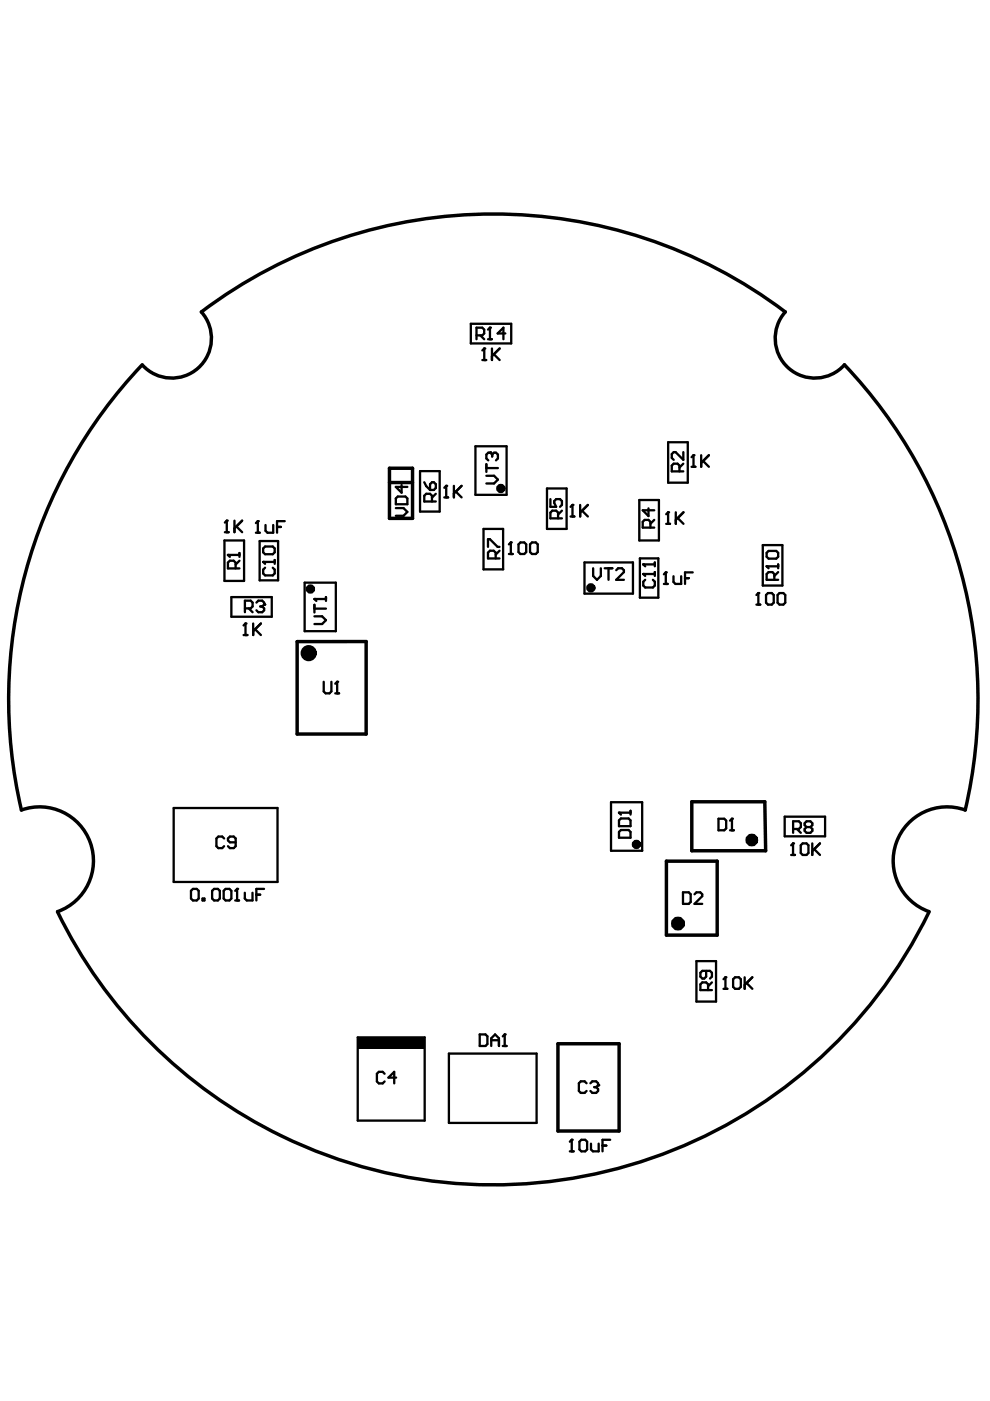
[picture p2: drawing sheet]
<svg xmlns="http://www.w3.org/2000/svg" width="210mm" height="297mm" viewBox="0 0 210 297" stroke-linecap="round" stroke-linejoin="round" font-family="sans-serif">
<path d="M30.1 77.4a103 103 0 0 0-25.6 94.3 11.4 11.4 0 0 1 14.7 7 11.4 11.4 0 0 1-7 14.6M30.2 77.4a8.4 8.4 0 0 0 11.9 .6 8.4 8.4 0 0 0 .6-11.9 102.6 102.6 0 0 1 123.8 0 8.4 8.4 0 0 0 .7 11.9 8.4 8.4 0 0 0 11.8-.7 103 103 0 0 1 25.6 94.4 11.4 11.4 0 0 0-14.6 7 11.4 11.4 0 0 0 6.9 14.6M82.6 99.3h4.9v10.6h-4.9zM82.6 102.3h4.9M63 136h14.6v19.6h-14.6zM146.7 170h15.5l.1 10.4h-15.6zM12.2 193.3a102.7 102.7 0 0 0 92.4 57.9 102.7 102.7 0 0 0 92.4-57.9M141.3 182.6h10.8v15.7h-10.8zM118.3 221.3h13v18.5h-13z" fill="none" stroke="#000" stroke-width=".73"/>
<g fill="none" stroke="#000" stroke-width=".49">
<path d="M99.8 68.7h8.6v4.1h-8.6zM101 71.1h1.3l.4-.4v-.8l-.4-.4h-1.3v2.4M101.8 71.1l.9 .8M102.3 74.3l.4-.4v2.4M102.3 76.3h.8M103.5 69.9l.4-.4v2.4M103.5 71.9h.8M104.3 73.9v2.4M104.7 75.1l1.2 1.2M105.9 73.9l-1.6 1.6M107.1 70.7h-1.6l1.2-1.2v2.4M89.1 99.9h4.1v8.6h-4.1z"/>
<path d="M100.8 94.6h6.6v10.3h-6.6zM103.1 98.4v1.7M103.1 99.2h2.5M104.3 96.4l-.4-.4h-.4l-.4 .4v.8l.4 .4M104.3 96.4l.5-.4h.4l.4 .4v.8l-.4 .4M104.3 96.4v.4M141.7 93.8h4.1v8.5h-4.1zM144.1 99.9v-1.2l-.4-.4h-.9l-.4 .4v1.2h2.5M144.9 95.9v1.6l-1.7-1.6h-.4l-.4 .4v.8l.4 .4M144.9 98.3l-.8 .8M146.6 99h.8M146.6 96.9l.4-.4v2.5"/>
<path d="M148.7 96.5v2.5M149.1 97.7l1.2 1.3M150.3 96.5l-1.6 1.7M47.6 114.6h4.1v8.6h-4.1zM47.7 112.8h.8M47.7 110.8l.4-.4v2.4M49.7 110.4v2.4M50.1 111.6l1.2 1.2M50.8 117.7h-2.5l.4 .4M50.8 118.9l-.8 .8M50.8 117.2v.9M51.3 110.4l-1.6 1.6"/>
<path d="M54.3 112.9h.8M54.3 110.9l.4-.4v2.4M55.1 114.7h3.9v8.3h-3.9zM56.2 115.9h1.6l.4 .4v.8l-.4 .4h-1.6l-.4-.4v-.8zM56.3 111.3v1.2l.4 .4h1.2v-1.6M58.2 118.7v.8M58.2 119.1h-2.4l.4 .4M58.7 111.7h.9M60.4 110.5h-1.7v2.4M83.9 107.7h1.7l.8 .8-.8 .9h-1.7M84.3 105.3h1.7l.4 .4v1.2h-2.5v-1.2zM85.1 102.8v1.7l-1.2-1.3h2.5"/>
<path d="M90 102.2l.4 .9 .8 .8M91.6 106.3v-1.2l-.4-.4h-.8l-.4 .4v1.2h2.4M91.6 102.2h.4l.4 .5v.8l-.4 .4h-.8v-1.2zM92.4 104.7l-.8 .8M94.2 105.5h.8M94.2 103.4l.4-.4v2.5M96.2 103v2.5M96.6 104.2l1.3 1.3M97.9 103l-1.7 1.6M102.5 112.1h4.2v8.6h-4.2zM103.1 100.9h1.7l.8 .8-.8 .8h-1.7M103.5 116v-1.7h.4l1.6 1.7h.4"/>
<path d="M105.1 118.4v-1.2l-.4-.4h-.8l-.4 .4v1.2h2.4M105.9 116.8l-.8 .8M107.9 117.5h.8M107.9 115.4l.4-.4v2.5M110.3 115h.9l.4 .4v1.7l-.4 .4h-.9l-.4-.4v-1.7zM112.8 115h.8l.4 .4v1.7l-.4 .4h-.8l-.4-.4v-1.7zM116 103.6h4.1v8.5h-4.1zM116.7 105.8v1.7h1.2l-.4-.9v-.4l.4-.4h.8l.4 .4v.8l-.4 .5M118.3 109.9v-1.2l-.4-.4h-.8l-.4 .4v1.2h2.4M119.1 108.3l-.8 .8M121 109.5h.8M121 107.5l.4-.4v2.4"/>
<path d="M123 107.1v2.4M123.4 108.3l1.2 1.2M123.9 119.2h10.3v6.7h-10.3zM124.6 107.1l-1.6 1.6M135.5 106h4.2v8.6h-4.2zM135.7 118.4h3.9v8.3h-3.9zM137.5 107.8v1.6l-1.2-1.2h2.4M137.9 111.9v-1.3l-.4-.4h-.8l-.4 .4v1.3h2.4M138.7 110.2l-.8 .8M138.8 119.3v.8M138.8 119.7h-2.4l.4 .4M141.2 111.1h.9"/>
<path d="M141.2 109l.5-.4v2.5M143.3 108.6v2.5M143.7 109.8l1.2 1.3M144.9 108.6l-1.6 1.6M161.7 115.6h4.2v8.5h-4.2zM163 116.8h1.6l.4 .4v.8l-.4 .4h-1.6l-.5-.4v-.8zM165 119.7v.8M49.1 126.6h8.5v4.2h-8.5zM50 120.5v-1.2l-.5-.4h-.8l-.4 .4v1.2h2.5M51.6 134.6h.9M51.6 132.6l.5-.4v2.4M51.9 129h1.2l.5-.4v-.8l-.5-.4h-1.2v2.4"/>
<path d="M52.7 129l.9 .8M53.7 132.2v2.4M54.1 133.4l1.2 1.2M54.4 127.8l.4-.4h.8l.4 .4v.4l-.4 .4M55.2 128.6h.4M55.3 132.2l-1.6 1.6M55.6 128.6l.4 .4v.4l-.4 .4h-.8l-.4-.4M56.2 120.4l-.4 .4v.8l.4 .4h1.6l.4-.4v-.8l-.4-.4M64.6 123.5h6.6v10.3h-6.6zM66.7 130.7h1.6l.8 .8-.8 .8h-1.6M66.7 128.2v1.7M66.7 129h2.4"/>
<path d="M69.1 126.6v.8M69.1 127h-2.4l.4 .4M125.8 120.5v1.6l.8 .8 .8-.8v-1.6M128.2 120.5h1.6M129 120.5v2.4M130.7 120.9l.4-.4h.8l.4 .4v.4l-1.6 1.6h1.6M136.8 122.9l-.4 .4v.9l.4 .4h1.6l.4-.4v-.9l-.4-.4M138.8 121.3v.8M138.8 121.7h-2.4l.4 .4M140.8 123.8h.8M140.8 121.8l.4-.4v2.4M142.8 122.2v1.2l.4 .4h1.2v-1.6"/>
<path d="M145.2 122.6h.9M146.9 121.4h-1.7v2.4M160.4 128.2h.8M160.4 126.1l.4-.4v2.5M162.8 125.7h.8l.4 .4v1.7l-.4 .4h-.8l-.4-.4v-1.7zM164.2 122.9v-1.2l-.4-.4h-.8l-.5 .4v1.2h2.5M165 120.1h-2.5l.5 .4M165 121.3l-.8 .8M165.3 125.7h.8l.4 .4v1.7l-.4 .4h-.8l-.4-.4v-1.7zM68.6 144.6v2l.4 .4h.9l.4-.4v-2M71.1 147h.8M71.1 145l.4-.4v2.4"/>
<path d="M36.8 171.3h22v15.7h-22zM47.5 177.8l-.4-.4h-.8l-.4 .4v1.6l.4 .4h.8l.4-.4M50 178.6h-1.3l-.4-.4v-.4l.4-.4h.9l.4 .4v1.6l-.4 .4h-.9l-.4-.4M129.6 170.1h6.6v10.3h-6.6zM131.6 176h1.7l.4 .4v1.2h-2.5v-1.2zM131.6 173.5h1.7l.4 .4v1.3h-2.5v-1.3zM133.7 171.9v.8M133.7 172.3h-2.5l.4 .4M152.3 173.6h1.3l.4 .4v1.6l-.4 .4h-1.3zM154.8 176h.8M154.8 174l.4-.4v2.4M166.4 173.2h8.5v4.1h-8.5z"/>
<path d="M167.7 179.2l.4-.4v2.5M168.2 175.8h1.2l.4-.4v-.9l-.4-.4h-1.2v2.5M169 175.8l.8 .8M170.2 178.8h.8l.4 .4v1.7l-.4 .4h-.8l-.4-.4v-1.7zM171 175.4l-.4-.5v-.4l.4-.4h.8l.4 .4v.4l-.4 .5M171 175.4l-.4 .4v.4l.4 .4h.8l.4-.4v-.4l-.4-.4M171 175.4h.8M172.2 178.8v2.5M173.9 178.8l-1.7 1.6M40.9 188.5h.8l.4 .4v1.6l-.4 .4h-.8l-.4-.4v-1.6zM42.9 190.5h.4v.4h-.4zM45.4 188.5h.8l.4 .4v1.6l-.4 .4h-.8l-.4-.4v-1.6z"/>
<path d="M47.8 188.5h.8l.5 .4v1.6l-.5 .4h-.8l-.4-.4v-1.6zM49.9 188.9l.4-.4v2.4M49.9 190.9h.8M51.9 189.3v1.2l.4 .4h1.2v-1.6M54.4 189.7h.8M56 188.5h-1.6v2.4M144.8 189.2h1.2l.4 .4v1.6l-.4 .4h-1.2zM147.3 189.6l.4-.4h.8l.4 .4v.4l-1.6 1.6h1.6M167.7 181.3h.9M172.6 180l1.3 1.3M75.8 219.9h14.2v17.7h-14.2zM101.7 219.3h1.2l.4 .4v1.7l-.4 .4h-1.2z"/>
<path d="M106.6 219.7l.4-.4v2.5M147.7 203.8h4.1v8.6h-4.1zM149.7 205.8v1.3l-.4 .4h-.4l-.4-.4v-.9l.4-.4h1.6l.4 .4v.9l-.4 .4M150.1 209.9v-1.2l-.4-.4h-.8l-.4 .4v1.2h2.4M150.9 208.3l-.8 .8M153.4 209.7h.8M153.4 207.6l.4-.4v2.5M155.8 207.2h.9l.4 .4v1.6l-.4 .5h-.9l-.4-.5v-1.6zM157.9 207.2v2.5M158.3 208.4l1.2 1.3M159.5 207.2l-1.6 1.6M81.5 227.7l-.4-.4h-.8l-.4 .4v1.6l.4 .4h.8l.4-.4"/>
<path d="M84 228.5h-1.6l1.2-1.2v2.4M95.2 223.4h18.6v14.7h-18.6zM104.2 221.8v-1.7l.8-.8 .8 .8v1.7M104.2 220.5h1.6M106.6 221.8h.8M124.4 229.7l-.4-.4h-.9l-.4 .4v1.6l.4 .4h.9l.4-.4M125.2 229.7l.4-.4h.8l.4 .4v.4l-.4 .4M126 230.5h.4M126.4 230.5l.4 .4v.4l-.4 .4h-.8l-.4-.4M120.8 244.1h.8M120.8 242.1l.4-.4v2.4M123.3 241.7h.8l.4 .4v1.6l-.4 .4h-.8l-.4-.4v-1.6z"/>
<path d="M125.3 242.5v1.2l.4 .4h1.2v-1.6M127.7 242.9h.9M129.4 241.7h-1.7v2.4"/>
</g>
<path d="M75.8 219.9h14.2v2.4h-14.2z" fill-rule="evenodd" fill="#000"/>
<g fill="#000">
<circle cx="102.7" cy="73.9" r=".24"/>
<circle cx="103.9" cy="69.5" r=".24"/>
<circle cx="103.9" cy="96" r=".24"/>
<circle cx="147" cy="96.5" r=".24"/>
<circle cx="48.1" cy="110.4" r=".24"/>
<circle cx="48.3" cy="117.7" r=".24"/>
<circle cx="54.7" cy="110.5" r=".24"/>
<circle cx="55.8" cy="119.1" r=".24"/>
<circle cx="94.6" cy="103" r=".24"/>
<circle cx="108.3" cy="115" r=".24"/>
<circle cx="121.4" cy="107.1" r=".24"/>
<circle cx="136.4" cy="119.7" r=".24"/>
<circle cx="141.7" cy="108.6" r=".24"/>
<circle cx="52.1" cy="132.2" r=".24"/>
<circle cx="56" cy="128.2" r=".24"/>
<circle cx="66.7" cy="127" r=".24"/>
<circle cx="136.4" cy="121.7" r=".24"/>
<circle cx="141.2" cy="121.4" r=".24"/>
<circle cx="160.8" cy="125.7" r=".24"/>
<circle cx="162.5" cy="120.1" r=".24"/>
<circle cx="71.5" cy="144.6" r=".24"/>
<circle cx="131.2" cy="172.3" r=".24"/>
<circle cx="155.2" cy="173.6" r=".24"/>
<circle cx="168.1" cy="178.8" r=".24"/>
<circle cx="50.3" cy="188.5" r=".24"/>
<circle cx="107" cy="219.3" r=".24"/>
<circle cx="153.8" cy="207.2" r=".24"/>
<circle cx="126.8" cy="230.1" r=".24"/>
<circle cx="121.2" cy="241.7" r=".24"/>
</g>
<g fill="none" stroke="#000" stroke-width="1.2">
<circle cx="106.2" cy="103.6" r=".37"/>
<circle cx="65.8" cy="124.9" r=".37"/>
<circle cx="125.3" cy="124.6" r=".37"/>
<circle cx="134.9" cy="179" r=".37"/>
</g>
<circle cx="159.4" cy="178.1" r=".49" fill="none" stroke="#000" stroke-width="1.7"/>
<g fill="none" stroke="#000" stroke-width="2">
<circle cx="65.4" cy="138.5" r=".74"/>
<circle cx="143.7" cy="195.8" r=".49"/>
</g>
</svg>
